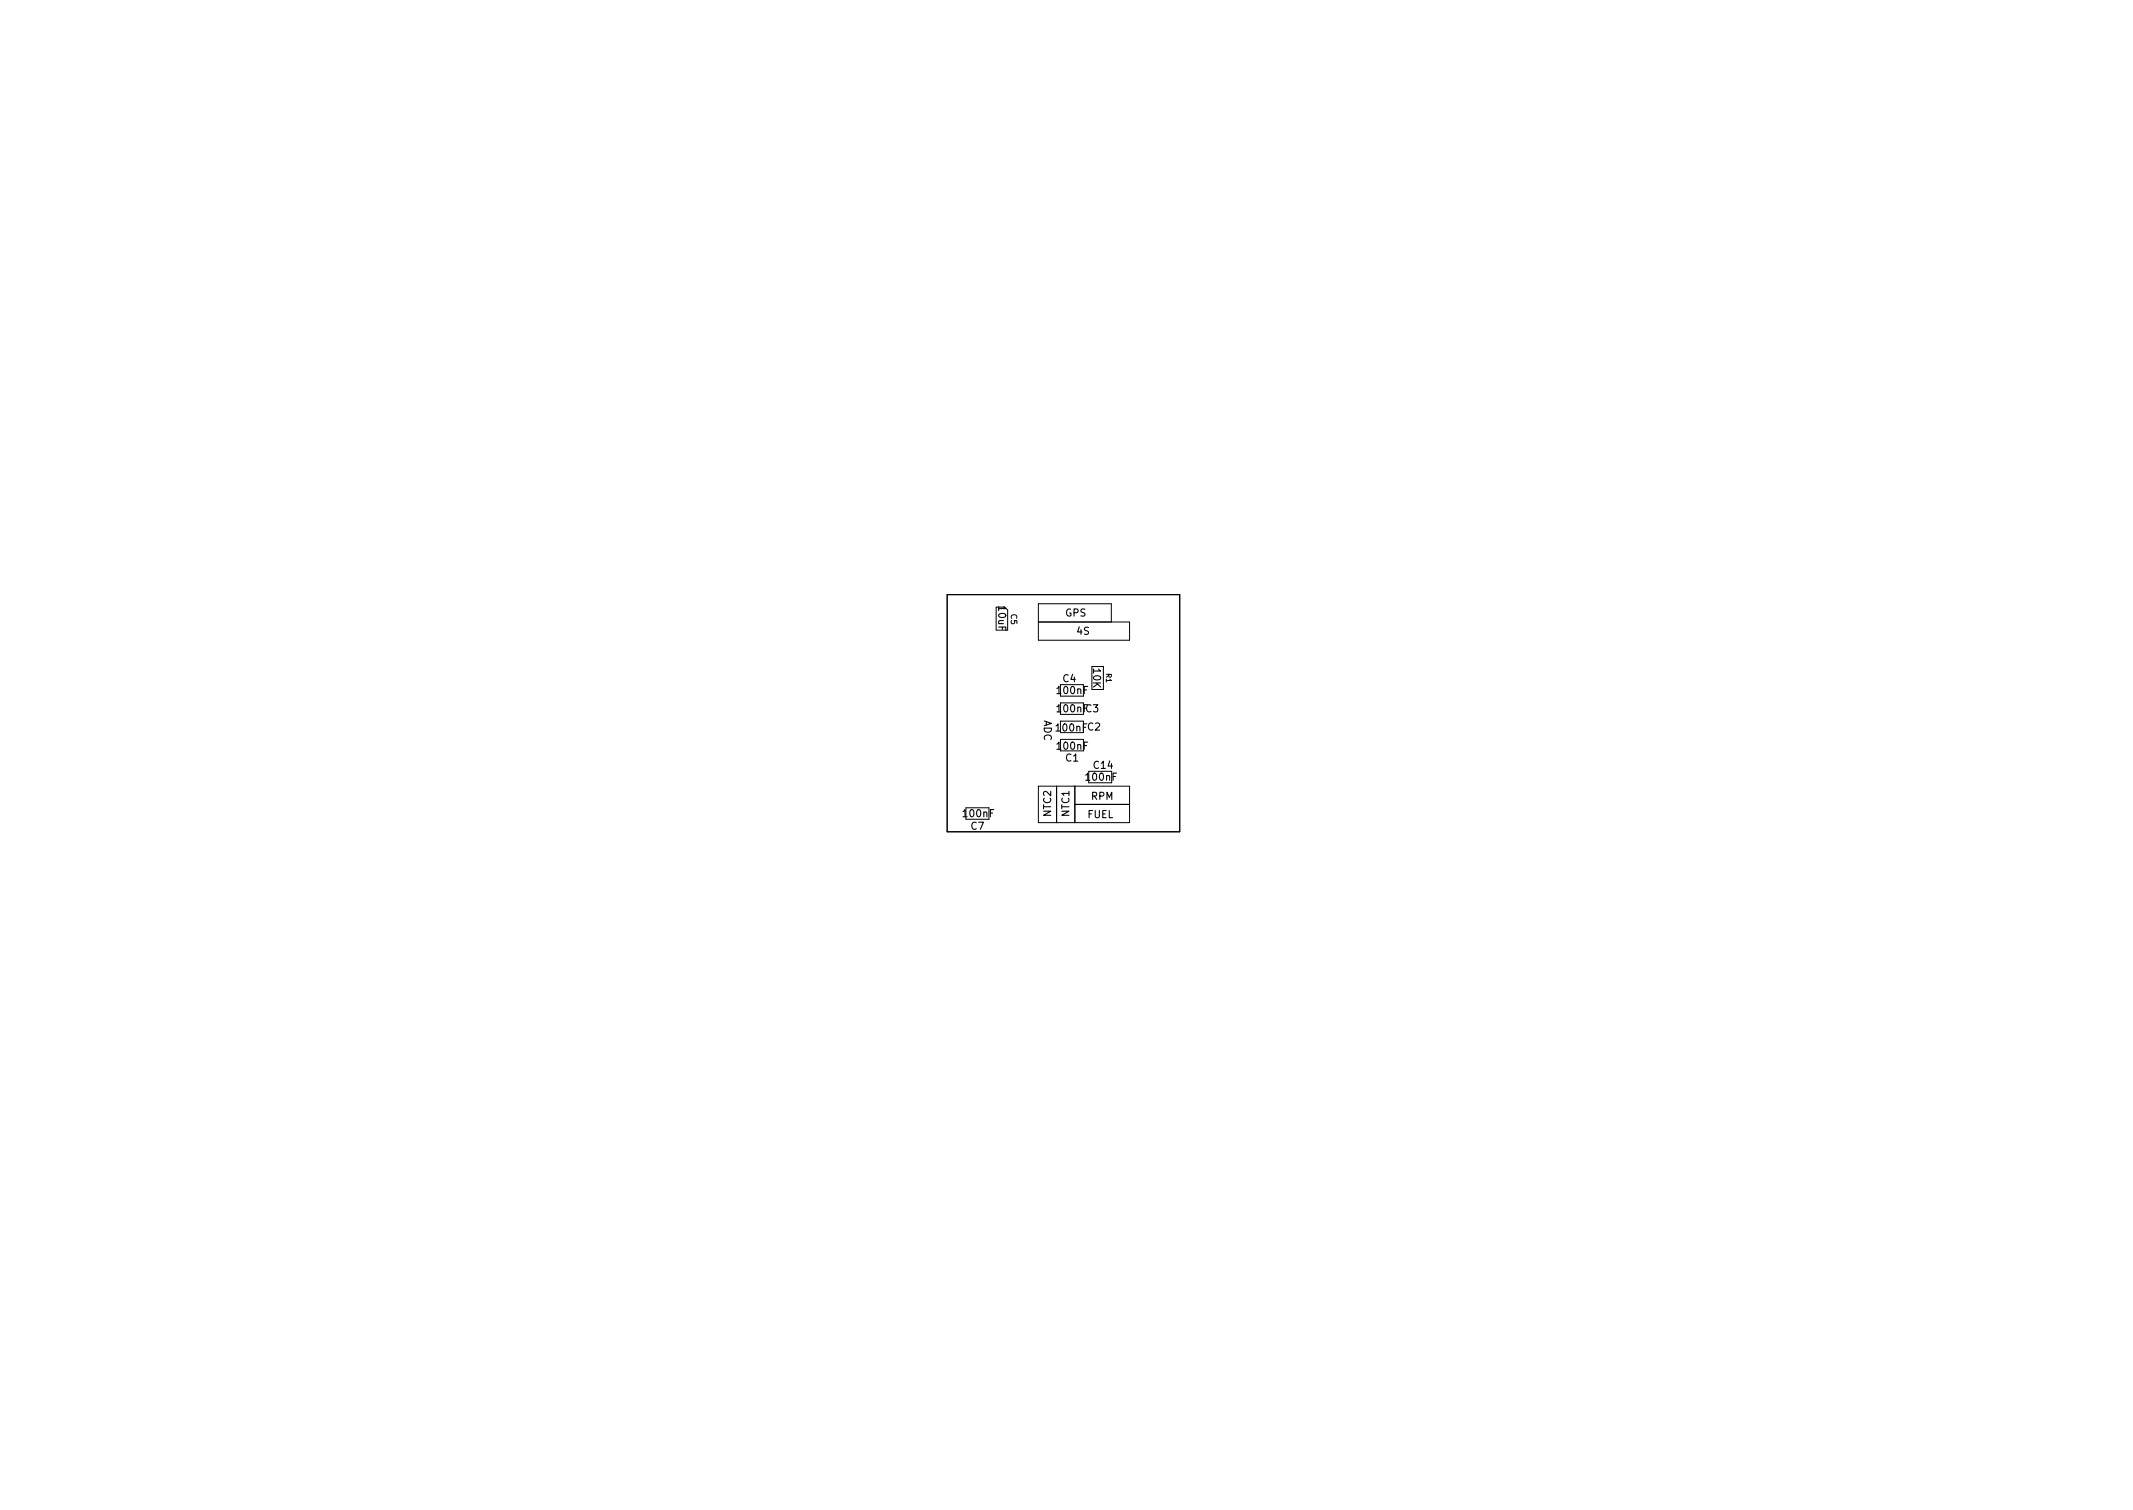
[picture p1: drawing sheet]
<svg xmlns="http://www.w3.org/2000/svg" width="297mm" height="210mm" viewBox="0 0 297 210" stroke-linecap="round" stroke-linejoin="round" font-family="sans-serif">
<defs><g id="words">
<g font-size="1.4">
<text x="139" y="84.5" transform="rotate(90 139 84.5)">10uF</text>
<text x="148.3" y="85.8">GPS</text>
<text x="150" y="88.4">4S</text>
<text x="148" y="95">C4</text>
<text x="152.2" y="93.1" transform="rotate(90 152.2 93.1)">10K</text>
<text x="145.4" y="100.2" transform="rotate(90 145.4 100.2)">ADC</text>
<text x="147.2" y="101.8">100nF C2</text>
<text x="147.3" y="99.2">100nFC3</text>
<text x="147.3" y="96.6">100nF</text>
<text x="147.3" y="104.4">100nF</text>
<text x="148.4" y="106">C1</text>
<text x="152.3" y="107">C14</text>
<text x="134.2" y="113.8">100nF</text>
<text x="146.4" y="113.7" transform="rotate(-90 146.4 113.7)">NTC2</text>
<text x="148.9" y="113.7" transform="rotate(-90 148.9 113.7)">NTC1</text>
<text x="151.3" y="108.7">100nF</text>
<text x="151.4" y="113.9">FUEL</text>
<text x="151.9" y="111.4">RPM</text>
<text x="135.2" y="115.5">C7</text>
</g>
<text font-size="1.1" x="140.8" y="85.5" transform="rotate(90 140.8 85.5)">C5</text>
<text font-size="1" x="154" y="93.8" transform="rotate(90 154 93.8)">R1</text>
</g></defs>
<path d="M131.9 82.8h32.4v33h-32.4z" fill="none" stroke="#000" stroke-width=".15"/>
<g fill="none" stroke="#000" stroke-width=".14">
<path d="M131.9 82.8h32.4v33h-32.4zM138.7 84.5v3.2M140.3 84.9v2.8M144.6 86.6h12.7v2.5h-12.7v-5h10.2v2.5M147.7 97.9h3.2M147.7 99.5h3.2M147.7 96.9h3.2M147.7 95.3h3.2M152.1 92.8v3.2M153.7 92.8v3.2M134.5 114.1h3.2M134.5 112.5h3.2"/>
<path d="M144.6 109.5h12.7v5h-12.7zM147.1 109.5v5M147.7 103h3.2M147.7 104.6h3.2M147.7 102h3.2M147.7 100.4h3.2M149.7 112h7.6M149.7 109.5v5M151.6 107.4h3.2M151.6 109h3.2"/>
</g>
<use href="#words"/>
</svg>
